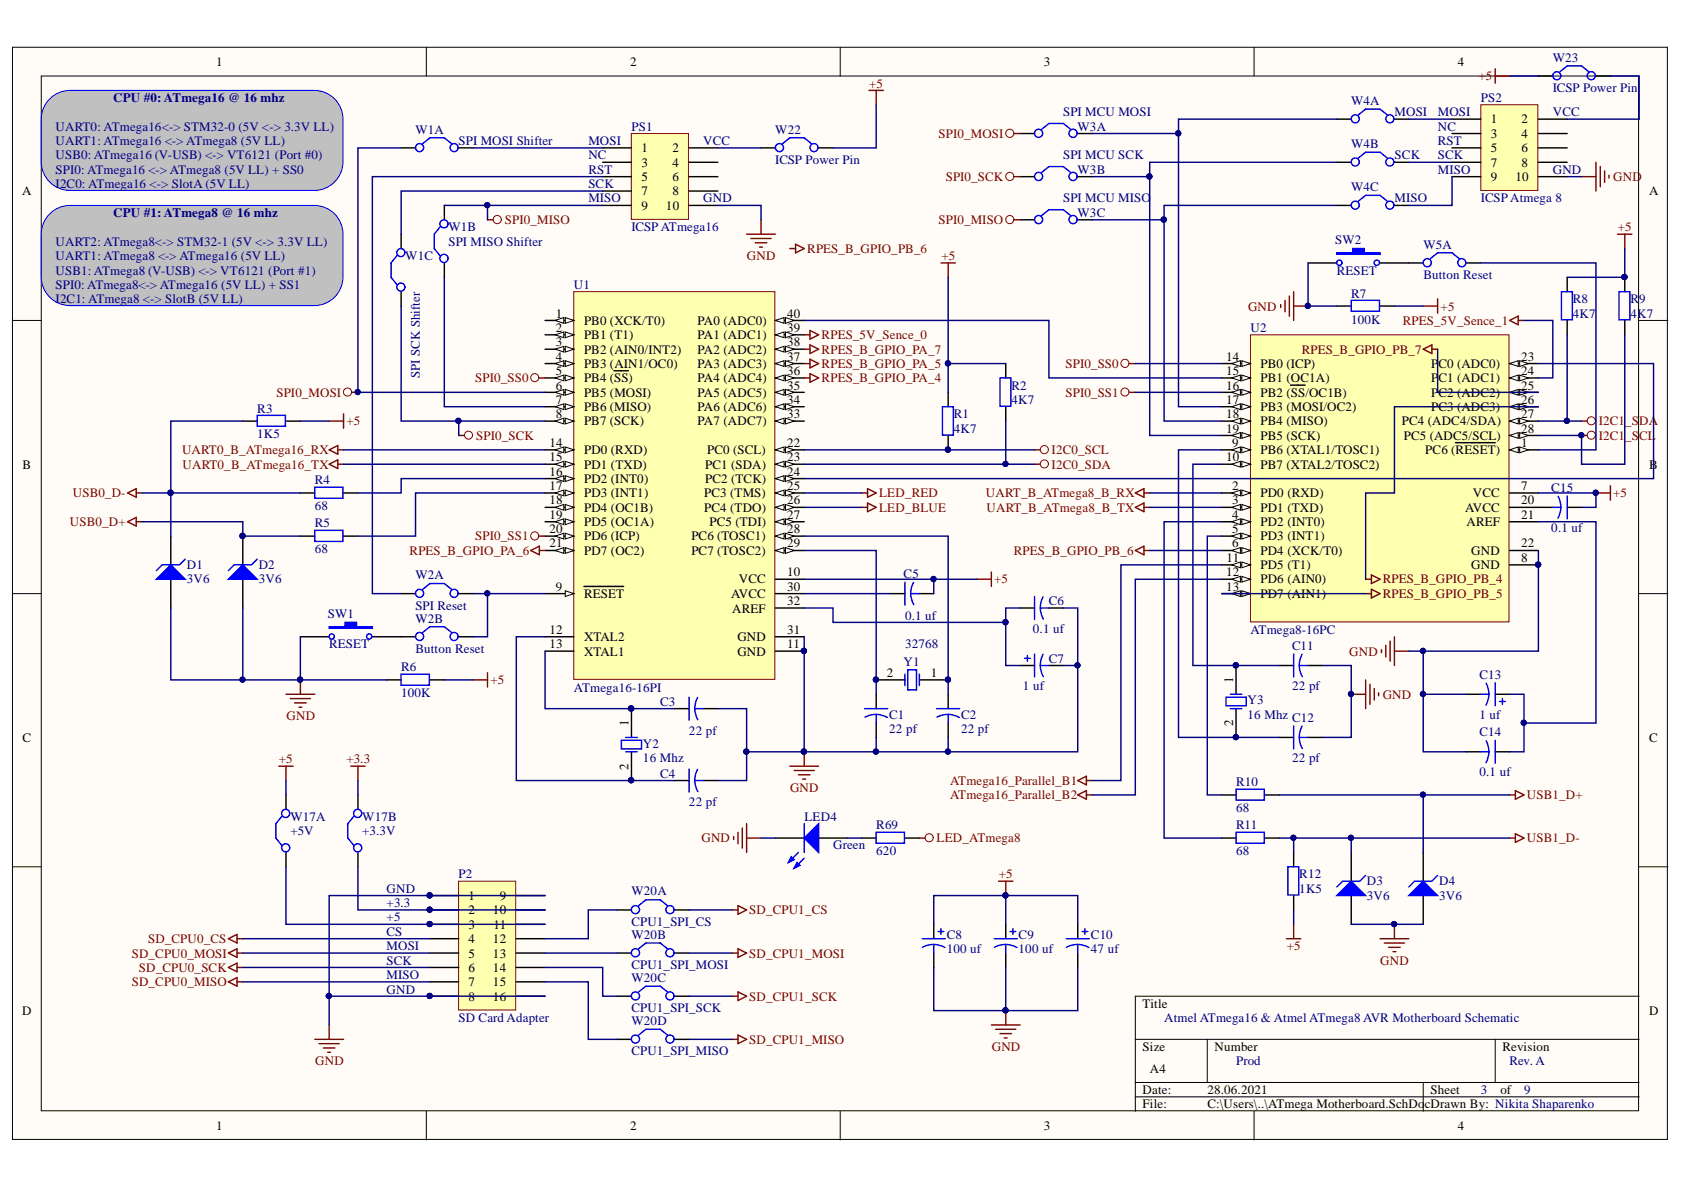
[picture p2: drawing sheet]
<svg xmlns="http://www.w3.org/2000/svg" width="297mm" height="210mm" viewBox="0 0 297 210" stroke-linecap="round" stroke-linejoin="round" font-family="sans-serif">
<defs><g id="words">
<g font-size="2.3">
<text x="38.1" y="11.6">1</text>
<text x="111.1" y="11.6">2</text>
<text x="184.1" y="11.6">3</text>
<text x="257.2" y="11.6">4</text>
<text x="263" y="21.8">1</text>
<text x="268.4" y="21.8">2</text>
<text x="113.2" y="26.8">1</text>
<text x="113.2" y="29.4">3</text>
<text x="118.6" y="26.8">2</text>
<text x="118.6" y="29.4">4</text>
<text x="263" y="24.3">3</text>
<text x="263" y="26.8">5</text>
<text x="263" y="29.4">7</text>
<text x="268.4" y="24.3">4</text>
<text x="268.4" y="26.8">6</text>
<text x="268.4" y="29.4">8</text>
<text x="3.9" y="34.4">A</text>
<text x="113.2" y="31.9">5</text>
<text x="113.2" y="34.4">7</text>
<text x="118.6" y="31.9">6</text>
<text x="118.6" y="34.4">8</text>
<text x="263" y="31.9">9</text>
<text x="267.3" y="31.9">10</text>
<text x="290.9" y="34.4">A</text>
<text x="113.2" y="37">9</text>
<text x="117.5" y="37">10</text>
<text x="98" y="56.1">1</text>
<text x="98" y="58.6">2</text>
<text x="103" y="57.3">PB0 (XCK/T0)</text>
<text x="103" y="59.9">PB1 (T1)</text>
<text x="123" y="59.9">PA1 (ADC1)</text>
<text x="123" y="57.3">PA0 (ADC0)</text>
<text x="138.8" y="58.6">39</text>
<text x="138.8" y="56.1">40</text>
<text x="98" y="61.1">3</text>
<text x="98" y="63.6">4</text>
<text x="103" y="62.4">PB2 (AIN0/INT2)</text>
<text x="103" y="64.9">PB3 (AIN1/OC0)</text>
<text x="123" y="64.9">PA3 (ADC3)</text>
<text x="123" y="62.4">PA2 (ADC2)</text>
<text x="138.8" y="63.6">37</text>
<text x="138.8" y="61.1">38</text>
<text x="216.3" y="63.6">14</text>
<text x="222.3" y="64.9">PB0 (ICP)</text>
<text x="252.4" y="64.9">PC0 (ADC0)</text>
<text x="268.3" y="63.6">23</text>
<text x="98" y="66.2">5</text>
<text x="98" y="68.7">6</text>
<text x="98" y="71.2">7</text>
<text x="103" y="67.4">PB4 (SS)</text>
<text x="103" y="70">PB5 (MOSI)</text>
<text x="123" y="70">PA5 (ADC5)</text>
<text x="123" y="67.4">PA4 (ADC4)</text>
<text x="138.8" y="71.2">34</text>
<text x="138.8" y="68.7">35</text>
<text x="138.8" y="66.2">36</text>
<text x="216.3" y="66.2">15</text>
<text x="216.3" y="68.7">16</text>
<text x="216.3" y="71.2">17</text>
<text x="222.3" y="67.4">PB1 (OC1A)</text>
<text x="222.3" y="70">PB2 (SS/OC1B)</text>
<text x="252.4" y="67.4">PC1 (ADC1)</text>
<text x="252.4" y="70">PC2 (ADC2)</text>
<text x="268.3" y="66.2">24</text>
<text x="268.3" y="68.7">25</text>
<text x="268.3" y="71.2">26</text>
<text x="98" y="73.8">8</text>
<text x="103" y="72.5">PB6 (MISO)</text>
<text x="103" y="75">PB7 (SCK)</text>
<text x="123" y="75">PA7 (ADC7)</text>
<text x="123" y="72.5">PA6 (ADC6)</text>
<text x="138.8" y="73.8">33</text>
<text x="216.3" y="73.8">18</text>
<text x="216.3" y="76.3">19</text>
<text x="222.3" y="72.5">PB3 (MOSI/OC2)</text>
<text x="222.3" y="75">PB4 (MISO)</text>
<text x="222.3" y="77.6">PB5 (SCK)</text>
<text x="247.3" y="75">PC4 (ADC4/SDA)</text>
<text x="247.6" y="77.6">PC5 (ADC5/SCL)</text>
<text x="252.4" y="72.5">PC3 (ADC3)</text>
<text x="268.3" y="73.8">27</text>
<text x="268.3" y="76.3">28</text>
<text x="4" y="82.6">B</text>
<text x="96.9" y="78.8">14</text>
<text x="96.9" y="81.4">15</text>
<text x="96.9" y="83.9">16</text>
<text x="103" y="80.1">PD0 (RXD)</text>
<text x="103" y="82.6">PD1 (TXD)</text>
<text x="124.4" y="82.6">PC1 (SDA)</text>
<text x="124.7" y="80.1">PC0 (SCL)</text>
<text x="138.8" y="78.8">22</text>
<text x="138.8" y="81.4">23</text>
<text x="138.8" y="83.9">24</text>
<text x="216.3" y="81.4">10</text>
<text x="217.4" y="78.8">9</text>
<text x="222.3" y="80.1">PB6 (XTAL1/TOSC1)</text>
<text x="222.3" y="82.6">PB7 (XTAL2/TOSC2)</text>
<text x="251.4" y="80.1">PC6 (RESET)</text>
<text x="268.3" y="78.8">1</text>
<text x="290.9" y="82.6">B</text>
<text x="96.9" y="86.4">17</text>
<text x="96.9" y="89">18</text>
<text x="103" y="85.2">PD2 (INT0)</text>
<text x="103" y="87.7">PD3 (INT1)</text>
<text x="124.2" y="87.7">PC3 (TMS)</text>
<text x="124.4" y="85.2">PC2 (TCK)</text>
<text x="138.8" y="86.4">25</text>
<text x="138.8" y="89">26</text>
<text x="217.4" y="86.4">2</text>
<text x="217.4" y="89">3</text>
<text x="222.3" y="87.7">PD0 (RXD)</text>
<text x="259.8" y="87.7">VCC</text>
<text x="268.3" y="86.4">7</text>
<text x="268.3" y="89">20</text>
<text x="96.9" y="91.5">19</text>
<text x="96.9" y="94">20</text>
<text x="103" y="90.2">PD4 (OC1B)</text>
<text x="103" y="92.8">PD5 (OC1A)</text>
<text x="103" y="95.3">PD6 (ICP)</text>
<text x="121.9" y="95.3">PC6 (TOSC1)</text>
<text x="124.2" y="90.2">PC4 (TDO)</text>
<text x="125.2" y="92.8">PC5 (TDI)</text>
<text x="138.8" y="91.5">27</text>
<text x="138.8" y="94">28</text>
<text x="217.4" y="91.5">4</text>
<text x="217.4" y="94">5</text>
<text x="222.3" y="90.2">PD1 (TXD)</text>
<text x="222.3" y="92.8">PD2 (INT0)</text>
<text x="222.3" y="95.3">PD3 (INT1)</text>
<text x="258.4" y="90.2">AVCC</text>
<text x="258.7" y="92.8">AREF</text>
<text x="268.3" y="91.5">21</text>
<text x="96.9" y="96.6">21</text>
<text x="103" y="97.8">PD7 (OC2)</text>
<text x="121.9" y="97.8">PC7 (TOSC2)</text>
<text x="138.8" y="96.6">29</text>
<text x="138.8" y="101.6">10</text>
<text x="216.3" y="101.6">12</text>
<text x="216.3" y="99.1">11</text>
<text x="217.4" y="96.6">6</text>
<text x="222.3" y="97.8">PD4 (XCK/T0)</text>
<text x="222.3" y="100.4">PD5 (T1)</text>
<text x="259.5" y="100.4">GND</text>
<text x="259.5" y="97.8">GND</text>
<text x="268.3" y="99.1">8</text>
<text x="268.3" y="96.6">22</text>
<text x="98" y="104.3">9</text>
<text x="103" y="105.5">RESET</text>
<text x="129" y="105.5">AVCC</text>
<text x="130.3" y="102.9">VCC</text>
<text x="138.8" y="106.8">32</text>
<text x="138.8" y="104.3">30</text>
<text x="216.3" y="104.3">13</text>
<text x="222.3" y="102.9">PD6 (AIN0)</text>
<text x="222.3" y="105.5">PD7 (AIN1)</text>
<text x="96.9" y="111.9">12</text>
<text x="103" y="113.1">XTAL2</text>
<text x="129.1" y="108.1">AREF</text>
<text x="130.1" y="113.1">GND</text>
<text x="138.8" y="111.9">31</text>
<text x="96.9" y="114.4">13</text>
<text x="103" y="115.7">XTAL1</text>
<text x="130.1" y="115.7">GND</text>
<text x="138.8" y="114.4">11</text>
<text x="156.4" y="119.4">2</text>
<text x="164.2" y="119.4">1</text>
<text x="217.5" y="120.5" transform="rotate(-90 217.5 120.5)">1</text>
<text x="4" y="130.8">C</text>
<text x="110.9" y="128.1" transform="rotate(-90 110.9 128.1)">1</text>
<text x="217.5" y="128.1" transform="rotate(-90 217.5 128.1)">2</text>
<text x="290.9" y="130.8">C</text>
<text x="110.9" y="135.7" transform="rotate(-90 110.9 135.7)">2</text>
<text x="82.6" y="158.7">1</text>
<text x="82.6" y="161.2">2</text>
<text x="87" y="161.2">10</text>
<text x="88.1" y="158.7">9</text>
<text x="82.6" y="163.9">3</text>
<text x="82.6" y="166.4">4</text>
<text x="87" y="166.4">12</text>
<text x="87" y="163.9">11</text>
<text x="82.6" y="168.9">5</text>
<text x="82.6" y="171.5">6</text>
<text x="82.6" y="174">7</text>
<text x="87" y="168.9">13</text>
<text x="87" y="171.5">14</text>
<text x="87" y="174">15</text>
<text x="3.9" y="179">D</text>
<text x="82.6" y="176.5">8</text>
<text x="87" y="176.5">16</text>
<text x="201.6" y="177.8">Title</text>
<text x="290.9" y="179">D</text>
<text x="201.6" y="185.4">Size</text>
<text x="214.2" y="185.4">Number</text>
<text x="265" y="185.4">Revision</text>
<text x="202.8" y="189.2">A4</text>
<text x="201.6" y="193">Date:</text>
<text x="201.6" y="195.5">File:</text>
<text x="213" y="193">28.06.2021</text>
<text x="213" y="195.5">C:\Users\..\ATmega Motherboard.SchDo</text>
<text x="251.3" y="195.5">cDrawn By: Nikita Shaparenko</text>
<text x="252.3" y="193">Sheet</text>
<text x="264.6" y="193">of</text>
<text x="38.1" y="199.3">1</text>
<text x="111.1" y="199.3">2</text>
<text x="184.1" y="199.3">3</text>
<text x="257.2" y="199.3">4</text>
</g>
<g font-size="2.3" fill="#000080">
<text x="273.9" y="10.9">W23</text>
<text x="19.9" y="18">CPU #0: ATmega16 @ 16 mhz</text>
<text x="261.2" y="18">PS2</text>
<text x="273.9" y="16.2">ICSP Power Pin</text>
<text x="9.8" y="23">UART0: ATmega16&lt;-&gt; STM32-0 (5V &lt;-&gt; 3.3V LL)</text>
<text x="73.3" y="23.6">W1A</text>
<text x="111.4" y="23">PS1</text>
<text x="136.7" y="23.6">W22</text>
<text x="187.5" y="20.5">SPI MCU MOSI</text>
<text x="190.1" y="23">W3A</text>
<text x="238.3" y="18.5">W4A</text>
<text x="246" y="20.5">MOSI</text>
<text x="253.6" y="20.5">MOSI</text>
<text x="253.6" y="23">NC</text>
<text x="273.9" y="20.5">VCC</text>
<text x="9.8" y="28.1">USB0: ATmega16 (V-USB) &lt;-&gt; VT6121 (Port #0)</text>
<text x="9.8" y="25.6">UART1: ATmega16 &lt;-&gt; ATmega8 (5V LL)</text>
<text x="80.9" y="25.6">SPI MOSI Shifter</text>
<text x="103.8" y="25.6">MOSI</text>
<text x="103.8" y="28.1">NC</text>
<text x="124.1" y="25.6">VCC</text>
<text x="136.7" y="28.9">ICSP Power Pin</text>
<text x="187.5" y="28.1">SPI MCU SCK</text>
<text x="238.3" y="26.1">W4B</text>
<text x="246" y="28.1">SCK</text>
<text x="253.6" y="25.6">RST</text>
<text x="253.6" y="28.1">SCK</text>
<text x="9.8" y="30.6">SPI0: ATmega16 &lt;-&gt; ATmega8 (5V LL) + SS0</text>
<text x="9.8" y="33.2">I2C0: ATmega16 &lt;-&gt; SlotA (5V LL)</text>
<text x="103.8" y="30.6">RST</text>
<text x="103.8" y="33.2">SCK</text>
<text x="103.8" y="35.7">MISO</text>
<text x="124.1" y="35.7">GND</text>
<text x="187.5" y="35.7">SPI MCU MISO</text>
<text x="190.1" y="30.6">W3B</text>
<text x="238.3" y="33.7">W4C</text>
<text x="246" y="35.7">MISO</text>
<text x="253.6" y="30.6">MISO</text>
<text x="261.2" y="35.7">ICSP Atmega 8</text>
<text x="273.9" y="30.6">GND</text>
<text x="19.9" y="38.2">CPU #1: ATmega8 @ 16 mhz</text>
<text x="79.1" y="40.8">W1B</text>
<text x="111.4" y="40.8">ICSP ATmega16</text>
<text x="190.1" y="38.2">W3C</text>
<text x="9.8" y="45.9">UART1: ATmega8 &lt;-&gt; ATmega16 (5V LL)</text>
<text x="9.8" y="43.4">UART2: ATmega8&lt;-&gt; STM32-1 (5V &lt;-&gt; 3.3V LL)</text>
<text x="71.5" y="45.9">W1C</text>
<text x="79.1" y="43.4">SPI MISO Shifter</text>
<text x="235.5" y="43.1">SW2</text>
<text x="251.1" y="43.9">W5A</text>
<text x="9.8" y="48.5">USB1: ATmega8 (V-USB) &lt;-&gt; VT6121 (Port #1)</text>
<text x="9.8" y="51">SPI0: ATmega8&lt;-&gt; ATmega16 (5V LL) + SS1</text>
<text x="9.8" y="53.5">I2C1: ATmega8 &lt;-&gt; SlotB (5V LL)</text>
<text x="101.2" y="51">U1</text>
<text x="235.8" y="48.5">RESET</text>
<text x="238.3" y="52.5">R7</text>
<text x="251.1" y="49.2">Button Reset</text>
<text x="277.4" y="53.5">R8</text>
<text x="287.6" y="53.5">R9</text>
<text x="220.6" y="58.6">U2</text>
<text x="238.3" y="57.1">100K</text>
<text x="277.4" y="56.1">4K7</text>
<text x="287.6" y="56.1">4K7</text>
<text x="74" y="66.7" transform="rotate(-90 74 66.7)">SPI SCK Shifter</text>
<text x="178.4" y="71.2">4K7</text>
<text x="178.4" y="68.7">R2</text>
<text x="45.4" y="77.3">1K5</text>
<text x="45.4" y="72.8">R3</text>
<text x="168.3" y="76.3">4K7</text>
<text x="168.3" y="73.8">R1</text>
<text x="55.5" y="90">68</text>
<text x="55.5" y="85.4">R4</text>
<text x="273.6" y="86.7">C15</text>
<text x="55.5" y="93">R5</text>
<text x="273.6" y="93.8">0.1 uf</text>
<text x="33" y="100.4">D1</text>
<text x="45.6" y="100.4">D2</text>
<text x="55.5" y="97.6">68</text>
<text x="159.4" y="101.9">C5</text>
<text x="33" y="102.9">3V6</text>
<text x="45.6" y="102.9">3V6</text>
<text x="73.3" y="102.1">W2A</text>
<text x="73.3" y="107.5">SPI Reset</text>
<text x="185" y="106.8">C6</text>
<text x="57.8" y="109.1">SW1</text>
<text x="73.3" y="109.8">W2B</text>
<text x="159.6" y="109.3">0.1 uf</text>
<text x="182.2" y="111.6">0.1 uf</text>
<text x="220.6" y="111.9">ATmega8-16PC</text>
<text x="58.1" y="114.4">RESET</text>
<text x="70.7" y="118.4">R6</text>
<text x="73.3" y="115.1">Button Reset</text>
<text x="159.4" y="117.4">Y1</text>
<text x="159.6" y="114.4">32768</text>
<text x="185" y="116.9">C7</text>
<text x="227.9" y="114.6">C11</text>
<text x="261" y="119.7">C13</text>
<text x="70.7" y="123">100K</text>
<text x="101.2" y="122">ATmega16-16PI</text>
<text x="116.5" y="124.5">C3</text>
<text x="180.4" y="121.7">1 uf</text>
<text x="220.1" y="124.3">Y3</text>
<text x="227.9" y="121.7">22 pf</text>
<text x="113.4" y="131.9">Y2</text>
<text x="121.5" y="129.6">22 pf</text>
<text x="156.8" y="129.3">22 pf</text>
<text x="156.8" y="126.8">C1</text>
<text x="169.5" y="129.3">22 pf</text>
<text x="169.5" y="126.8">C2</text>
<text x="220.1" y="126.8">16 Mhz C12</text>
<text x="261" y="126.8">1 uf</text>
<text x="261" y="129.8">C14</text>
<text x="113.4" y="134.4">16 Mhz</text>
<text x="116.5" y="137.2">C4</text>
<text x="227.9" y="134.4">22 pf</text>
<text x="261" y="136.9">0.1 uf</text>
<text x="121.5" y="142.2">22 pf</text>
<text x="218" y="143.3">68</text>
<text x="218" y="138.7">R10</text>
<text x="51.2" y="144.8">W17A</text>
<text x="51.2" y="147.3">+5V</text>
<text x="63.9" y="144.8">W17B</text>
<text x="63.9" y="147.3">+3.3V</text>
<text x="141.9" y="144.8">LED4</text>
<text x="147" y="149.8">Green</text>
<text x="154.6" y="146.3">R69</text>
<text x="218" y="146.3">R11</text>
<text x="80.9" y="154.9">P2</text>
<text x="154.6" y="150.9">620</text>
<text x="218" y="150.9">68</text>
<text x="229.2" y="154.9">R12</text>
<text x="68.2" y="157.4">GND</text>
<text x="68.2" y="160">+3.3</text>
<text x="111.4" y="157.9">W20A</text>
<text x="229.2" y="157.4">1K5</text>
<text x="241.1" y="156.2">D3</text>
<text x="241.1" y="158.7">3V6</text>
<text x="253.9" y="156.2">D4</text>
<text x="253.9" y="158.7">3V6</text>
<text x="68.2" y="162.5">+5</text>
<text x="68.2" y="165.1">CS</text>
<text x="68.2" y="167.7">MOSI</text>
<text x="111.4" y="163.3">CPU1_SPI_CS</text>
<text x="111.4" y="165.6">W20B</text>
<text x="167" y="165.6">C8</text>
<text x="179.7" y="165.6">C9</text>
<text x="192.4" y="165.6">C10</text>
<text x="68.2" y="170.2">SCK</text>
<text x="68.2" y="172.7">MISO</text>
<text x="111.4" y="173.2">W20C</text>
<text x="111.4" y="170.9">CPU1_SPI_MOSI</text>
<text x="167" y="168.2">100 uf</text>
<text x="179.7" y="168.2">100 uf</text>
<text x="192.4" y="168.2">47 uf</text>
<text x="68.2" y="175.3">GND</text>
<text x="111.4" y="178.5">CPU1_SPI_SCK</text>
<text x="80.9" y="180.3">SD Card Adapter</text>
<text x="111.4" y="180.8">W20D</text>
<text x="205.4" y="180.3">Atmel ATmega16 &amp; Atmel ATmega8 AVR Motherboard Schematic</text>
<text x="111.4" y="186.1">CPU1_SPI_MISO</text>
<text x="218" y="187.9">Prod</text>
<text x="266.3" y="187.9">Rev. A</text>
<text x="261.2" y="193">3</text>
<text x="268.8" y="193">9</text>
</g>
<g font-size="2.3" fill="#800000">
<text x="153.3" y="15.4">+5</text>
<text x="260.8" y="14.2">+5</text>
<text x="165.6" y="24.3">SPI0_MOSI</text>
<text x="166.8" y="31.9">SPI0_SCK</text>
<text x="284.5" y="31.9">GND</text>
<text x="89.1" y="39.5">SPI0_MISO</text>
<text x="165.6" y="39.5">SPI0_MISO</text>
<text x="285.4" y="40.8">+5</text>
<text x="131.7" y="45.9">GND</text>
<text x="142.4" y="44.7">RPES_B_GPIO_PB_6</text>
<text x="166.1" y="45.9">+5</text>
<text x="144.9" y="59.9">RPES_5V_Sence_0</text>
<text x="220.1" y="54.8">GND</text>
<text x="247.4" y="57.3">RPES_5V_Sence_1</text>
<text x="254.1" y="54.8">+5</text>
<text x="144.9" y="62.4">RPES_B_GPIO_PA_7</text>
<text x="144.9" y="64.9">RPES_B_GPIO_PA_5</text>
<text x="187.9" y="64.9">SPI0_SS0</text>
<text x="229.6" y="62.4">RPES_B_GPIO_PB_7</text>
<text x="48.8" y="70">SPI0_MOSI</text>
<text x="83.8" y="67.4">SPI0_SS0</text>
<text x="144.9" y="67.4">RPES_B_GPIO_PA_4</text>
<text x="187.9" y="70">SPI0_SS1</text>
<text x="61.1" y="75">+5</text>
<text x="84" y="77.6">SPI0_SCK</text>
<text x="282" y="77.6">I2C1</text>
<text x="282" y="75">I2C1</text>
<text x="286.7" y="77.6">_SCL</text>
<text x="286.7" y="75">_SDA</text>
<text x="32.1" y="80.1">UART0_B_ATmega16_RX</text>
<text x="32.2" y="82.6">UART0_B_ATmega16_TX</text>
<text x="185.5" y="80.1">I2C0_SCL</text>
<text x="185.5" y="82.6">I2C0_SDA</text>
<text x="12.8" y="87.7">USB0_D-</text>
<text x="155.1" y="87.7">LED_RED</text>
<text x="173.9" y="87.7">UART_B_ATmega8_B_RX</text>
<text x="284.5" y="87.7">+5</text>
<text x="12.3" y="92.8">USB0_D+</text>
<text x="83.8" y="95.3">SPI0_SS1</text>
<text x="155.1" y="90.2">LED_BLUE</text>
<text x="174" y="90.2">UART_B_ATmega8_B_TX</text>
<text x="72.3" y="97.8">RPES_B_GPIO_PA_6</text>
<text x="178.8" y="97.8">RPES_B_GPIO_PB_6</text>
<text x="175.4" y="102.9">+5</text>
<text x="243.9" y="102.9">RPES_B_GPIO_PB_4</text>
<text x="243.9" y="105.5">RPES_B_GPIO_PB_5</text>
<text x="238" y="115.7">GND</text>
<text x="86.5" y="120.7">+5</text>
<text x="243.9" y="123.2">GND</text>
<text x="50.5" y="127">GND</text>
<text x="49.2" y="134.6">+5</text>
<text x="61.1" y="134.6">+3.3</text>
<text x="139.4" y="139.7">GND</text>
<text x="167.6" y="138.4">ATmega16_Parallel_B1</text>
<text x="167.6" y="141">ATmega16_Parallel_B2</text>
<text x="269.3" y="141">USB1_D+</text>
<text x="123.7" y="148.6">GND</text>
<text x="165.2" y="148.6">LED_ATmega8</text>
<text x="269.3" y="148.6">USB1_D-</text>
<text x="176.2" y="154.9">+5</text>
<text x="132.2" y="161.2">SD_CPU1_CS</text>
<text x="26.1" y="166.4">SD_CPU0_CS</text>
<text x="227" y="167.7">+5</text>
<text x="23.2" y="168.9">SD_CPU0_MOSI</text>
<text x="23.2" y="174">SD_CPU0_MISO</text>
<text x="24.5" y="171.5">SD_CPU0_SCK</text>
<text x="132.2" y="168.9">SD_CPU1_MOSI</text>
<text x="243.5" y="170.2">GND</text>
<text x="132.2" y="176.5">SD_CPU1_SCK</text>
<text x="132.2" y="184.1">SD_CPU1_MISO</text>
<text x="174.9" y="185.4">GND</text>
<text x="55.6" y="187.9">GND</text>
</g>
</g></defs>
<g fill="#fffcf8" stroke="#000" stroke-width=".18">
<path d="M2.2 8.3h291.9v192.7h-291.9z"/>
<path d="M7.3 13.4h281.7v182.5h-281.7z"/>
</g>
<g fill="none" stroke="#000" stroke-width=".18">
<path d="M75.2 8.3v5.1M148.2 8.3v5.1M221.2 8.3v5.1M2.2 56.5h5.1M289.1 56.5h5.1M2.2 104.7h5.1M289.1 104.7h5.1M2.2 152.9h5.1M289.1 152.9h5.1M289.1 175.7h-88.8v20.3M75.2 196v5.1M148.2 196v5.1"/>
<path d="M200.3 183.3h88.8M200.3 190.9h88.8M200.3 193.5h88.8M213 183.3v7.6M221.2 196v5.1M251 190.9v5.1M263.7 183.3v7.6"/>
</g>
<path d="M8.5 17.7a5.1 5.1 0 0 1 3.9-1.8h43a5.1 5.1 0 0 1 5.1 5.1v7.5a5.1 5.1 0 0 1-5.1 5.1h-43a5.1 5.1 0 0 1-5.1-5.1v-7.5a5 5 0 0 1 1.2-3.3z" fill="#c0c0c0" stroke="#00f" stroke-width=".18"/>
<path d="M220.6 59.1h45.6v50.6h-45.6z" fill="#ffffb0" stroke="#800000" stroke-width=".18"/>
<path d="M266.3 79.3h5.1" fill="none" stroke="#000" stroke-width=".25"/>
<path d="M266.3 79.3l1.5-.5v1.1z" fill="#fffcf8"/>
<path d="M266.3 79.3l1.5-.5v1.1z" fill="none" stroke="#000" stroke-width=".18"/>
<path d="M268.1 78.8l1.5 .5-1.5 .6z" fill="#fffcf8"/>
<path d="M268.1 78.8l1.5 .5-1.5 .6z" fill="none" stroke="#000" stroke-width=".18"/>
<path d="M256.7 78.1h7M215.5 87h5.1" fill="none" stroke="#000" stroke-width=".25"/>
<path d="M219 86.4l1.6 .6-1.6 .5z" fill="#fffcf8"/>
<path d="M219 86.4l1.6 .6-1.6 .5z" fill="none" stroke="#000" stroke-width=".18"/>
<path d="M217.3 87l1.5-.6v1.1z" fill="#fffcf8"/>
<path d="M217.3 87l1.5-.6v1.1z" fill="none" stroke="#000" stroke-width=".18"/>
<path d="M215.5 89.5h5.1" fill="none" stroke="#000" stroke-width=".25"/>
<path d="M219 89l1.6 .5-1.6 .5z" fill="#fffcf8"/>
<path d="M219 89l1.6 .5-1.6 .5z" fill="none" stroke="#000" stroke-width=".18"/>
<path d="M217.3 89.5l1.5-.5v1z" fill="#fffcf8"/>
<path d="M217.3 89.5l1.5-.5v1z" fill="none" stroke="#000" stroke-width=".18"/>
<path d="M215.5 92h5.1" fill="none" stroke="#000" stroke-width=".25"/>
<path d="M219 91.5l1.6 .5-1.6 .5z" fill="#fffcf8"/>
<path d="M219 91.5l1.6 .5-1.6 .5z" fill="none" stroke="#000" stroke-width=".18"/>
<path d="M217.3 92l1.5-.5v1z" fill="#fffcf8"/>
<path d="M217.3 92l1.5-.5v1z" fill="none" stroke="#000" stroke-width=".18"/>
<path d="M215.5 94.6h5.1" fill="none" stroke="#000" stroke-width=".25"/>
<path d="M219 94.1l1.6 .5-1.6 .5z" fill="#fffcf8"/>
<path d="M219 94.1l1.6 .5-1.6 .5z" fill="none" stroke="#000" stroke-width=".18"/>
<path d="M217.3 94.6l1.5-.5v1z" fill="#fffcf8"/>
<path d="M217.3 94.6l1.5-.5v1z" fill="none" stroke="#000" stroke-width=".18"/>
<path d="M215.5 97.1h5.1" fill="none" stroke="#000" stroke-width=".25"/>
<path d="M219 96.6l1.6 .5-1.6 .5z" fill="#fffcf8"/>
<path d="M219 96.6l1.6 .5-1.6 .5z" fill="none" stroke="#000" stroke-width=".18"/>
<path d="M217.3 97.1l1.5-.5v1z" fill="#fffcf8"/>
<path d="M217.3 97.1l1.5-.5v1z" fill="none" stroke="#000" stroke-width=".18"/>
<path d="M215.5 79.3h5.1M266.3 87h5.1M266.3 99.6h5.1" fill="none" stroke="#000" stroke-width=".25"/>
<circle cx="271.3" cy="99.6" r=".46" fill="#000080" stroke="#000080" stroke-width=".18"/>
<path d="M219 78.8l1.6 .5-1.6 .6z" fill="#fffcf8"/>
<path d="M219 78.8l1.6 .5-1.6 .6z" fill="none" stroke="#000" stroke-width=".18"/>
<path d="M217.3 79.3l1.5-.5v1.1z" fill="#fffcf8"/>
<path d="M217.3 79.3l1.5-.5v1.1z" fill="none" stroke="#000" stroke-width=".18"/>
<path d="M215.5 81.9h5.1" fill="none" stroke="#000" stroke-width=".25"/>
<path d="M219 81.4l1.6 .5-1.6 .5z" fill="#fffcf8"/>
<path d="M219 81.4l1.6 .5-1.6 .5z" fill="none" stroke="#000" stroke-width=".18"/>
<path d="M217.3 81.9l1.5-.5v1z" fill="#fffcf8"/>
<path d="M217.3 81.9l1.5-.5v1z" fill="none" stroke="#000" stroke-width=".18"/>
<path d="M215.5 99.6h5.1" fill="none" stroke="#000" stroke-width=".25"/>
<path d="M219 99.1l1.6 .5-1.6 .5z" fill="#fffcf8"/>
<path d="M219 99.1l1.6 .5-1.6 .5z" fill="none" stroke="#000" stroke-width=".18"/>
<path d="M217.3 99.6l1.5-.5v1z" fill="#fffcf8"/>
<path d="M217.3 99.6l1.5-.5v1z" fill="none" stroke="#000" stroke-width=".18"/>
<path d="M215.5 102.2h5.1" fill="none" stroke="#000" stroke-width=".25"/>
<path d="M219 101.7l1.6 .5-1.6 .5z" fill="#fffcf8"/>
<path d="M219 101.7l1.6 .5-1.6 .5z" fill="none" stroke="#000" stroke-width=".18"/>
<path d="M217.3 102.2l1.5-.5v1z" fill="#fffcf8"/>
<path d="M217.3 102.2l1.5-.5v1z" fill="none" stroke="#000" stroke-width=".18"/>
<path d="M215.5 104.7h5.1" fill="none" stroke="#000" stroke-width=".25"/>
<path d="M219 104.2l1.6 .5-1.6 .5z" fill="#fffcf8"/>
<path d="M219 104.2l1.6 .5-1.6 .5z" fill="none" stroke="#000" stroke-width=".18"/>
<path d="M217.3 104.7l1.5-.5v1z" fill="#fffcf8"/>
<path d="M217.3 104.7l1.5-.5v1z" fill="none" stroke="#000" stroke-width=".18"/>
<path d="M215.5 64.1h5.1" fill="none" stroke="#000" stroke-width=".25"/>
<path d="M219 63.6l1.6 .5-1.6 .5z" fill="#fffcf8"/>
<path d="M219 63.6l1.6 .5-1.6 .5z" fill="none" stroke="#000" stroke-width=".18"/>
<path d="M217.3 64.1l1.5-.5v1z" fill="#fffcf8"/>
<path d="M217.3 64.1l1.5-.5v1z" fill="none" stroke="#000" stroke-width=".18"/>
<path d="M215.5 66.7h5.1" fill="none" stroke="#000" stroke-width=".25"/>
<path d="M219 66.2l1.6 .5-1.6 .5z" fill="#fffcf8"/>
<path d="M219 66.2l1.6 .5-1.6 .5z" fill="none" stroke="#000" stroke-width=".18"/>
<path d="M217.3 66.7l1.5-.5v1z" fill="#fffcf8"/>
<path d="M217.3 66.7l1.5-.5v1z" fill="none" stroke="#000" stroke-width=".18"/>
<path d="M215.5 69.2h5.1" fill="none" stroke="#000" stroke-width=".25"/>
<path d="M219 68.7l1.6 .5-1.6 .5z" fill="#fffcf8"/>
<path d="M219 68.7l1.6 .5-1.6 .5z" fill="none" stroke="#000" stroke-width=".18"/>
<path d="M217.3 69.2l1.5-.5v1z" fill="#fffcf8"/>
<path d="M217.3 69.2l1.5-.5v1z" fill="none" stroke="#000" stroke-width=".18"/>
<path d="M215.5 71.7h5.1M227.6 67.9h2.6" fill="none" stroke="#000" stroke-width=".25"/>
<path d="M219 71.2l1.6 .5-1.6 .5z" fill="#fffcf8"/>
<path d="M219 71.2l1.6 .5-1.6 .5z" fill="none" stroke="#000" stroke-width=".18"/>
<path d="M217.3 71.7l1.5-.5v1z" fill="#fffcf8"/>
<path d="M217.3 71.7l1.5-.5v1z" fill="none" stroke="#000" stroke-width=".18"/>
<path d="M215.5 74.3h5.1" fill="none" stroke="#000" stroke-width=".25"/>
<path d="M219 73.8l1.6 .5-1.6 .5z" fill="#fffcf8"/>
<path d="M219 73.8l1.6 .5-1.6 .5z" fill="none" stroke="#000" stroke-width=".18"/>
<path d="M217.3 74.3l1.5-.5v1z" fill="#fffcf8"/>
<path d="M217.3 74.3l1.5-.5v1z" fill="none" stroke="#000" stroke-width=".18"/>
<path d="M215.5 76.8h5.1" fill="none" stroke="#000" stroke-width=".25"/>
<path d="M219 76.3l1.6 .5-1.6 .5z" fill="#fffcf8"/>
<path d="M219 76.3l1.6 .5-1.6 .5z" fill="none" stroke="#000" stroke-width=".18"/>
<path d="M217.3 76.8l1.5-.5v1z" fill="#fffcf8"/>
<path d="M217.3 76.8l1.5-.5v1z" fill="none" stroke="#000" stroke-width=".18"/>
<path d="M266.3 64.1h5.1M266.3 89.5h5.1M266.3 92h5.1M266.3 97.1h5.1" fill="none" stroke="#000" stroke-width=".25"/>
<path d="M266.3 64.1l1.5-.5v1z" fill="#fffcf8"/>
<path d="M266.3 64.1l1.5-.5v1z" fill="none" stroke="#000" stroke-width=".18"/>
<path d="M268.1 63.6l1.5 .5-1.5 .5z" fill="#fffcf8"/>
<path d="M268.1 63.6l1.5 .5-1.5 .5z" fill="none" stroke="#000" stroke-width=".18"/>
<path d="M266.3 66.7h5.1" fill="none" stroke="#000" stroke-width=".25"/>
<path d="M266.3 66.7l1.5-.5v1z" fill="#fffcf8"/>
<path d="M266.3 66.7l1.5-.5v1z" fill="none" stroke="#000" stroke-width=".18"/>
<path d="M268.1 66.2l1.5 .5-1.5 .5z" fill="#fffcf8"/>
<path d="M268.1 66.2l1.5 .5-1.5 .5z" fill="none" stroke="#000" stroke-width=".18"/>
<path d="M266.3 69.2h5.1" fill="none" stroke="#000" stroke-width=".25"/>
<path d="M266.3 69.2l1.5-.5v1z" fill="#fffcf8"/>
<path d="M266.3 69.2l1.5-.5v1z" fill="none" stroke="#000" stroke-width=".18"/>
<path d="M268.1 68.7l1.5 .5-1.5 .5z" fill="#fffcf8"/>
<path d="M268.1 68.7l1.5 .5-1.5 .5z" fill="none" stroke="#000" stroke-width=".18"/>
<path d="M266.3 71.7h5.1" fill="none" stroke="#000" stroke-width=".25"/>
<path d="M266.3 71.7l1.5-.5v1z" fill="#fffcf8"/>
<path d="M266.3 71.7l1.5-.5v1z" fill="none" stroke="#000" stroke-width=".18"/>
<path d="M268.1 71.2l1.5 .5-1.5 .5z" fill="#fffcf8"/>
<path d="M268.1 71.2l1.5 .5-1.5 .5z" fill="none" stroke="#000" stroke-width=".18"/>
<path d="M266.3 74.3h5.1" fill="none" stroke="#000" stroke-width=".25"/>
<path d="M266.3 74.3l1.5-.5v1z" fill="#fffcf8"/>
<path d="M266.3 74.3l1.5-.5v1z" fill="none" stroke="#000" stroke-width=".18"/>
<path d="M268.1 73.8l1.5 .5-1.5 .5z" fill="#fffcf8"/>
<path d="M268.1 73.8l1.5 .5-1.5 .5z" fill="none" stroke="#000" stroke-width=".18"/>
<path d="M266.3 76.8h5.1" fill="none" stroke="#000" stroke-width=".25"/>
<path d="M266.3 76.8l1.5-.5v1z" fill="#fffcf8"/>
<path d="M266.3 76.8l1.5-.5v1z" fill="none" stroke="#000" stroke-width=".18"/>
<path d="M268.1 76.3l1.5 .5-1.5 .5z" fill="#fffcf8"/>
<path d="M268.1 76.3l1.5 .5-1.5 .5z" fill="none" stroke="#000" stroke-width=".18"/>
<circle cx="271.3" cy="99.6" r=".46" fill="#000080" stroke="#000080" stroke-width=".18"/>
<path d="M101.2 51.5h35.5v68.3h-35.5z" fill="#ffffb0" stroke="#800000" stroke-width=".18"/>
<path d="M96.1 56.5h5.1" fill="none" stroke="#000" stroke-width=".25"/>
<path d="M99.7 56l1.5 .5-1.5 .5z" fill="#fffcf8"/>
<path d="M99.7 56l1.5 .5-1.5 .5z" fill="none" stroke="#000" stroke-width=".18"/>
<path d="M97.9 56.5l1.5-.5v1z" fill="#fffcf8"/>
<path d="M97.9 56.5l1.5-.5v1z" fill="none" stroke="#000" stroke-width=".18"/>
<path d="M96.1 59.1h5.1" fill="none" stroke="#000" stroke-width=".25"/>
<path d="M99.7 58.6l1.5 .5-1.5 .5z" fill="#fffcf8"/>
<path d="M99.7 58.6l1.5 .5-1.5 .5z" fill="none" stroke="#000" stroke-width=".18"/>
<path d="M97.9 59.1l1.5-.5v1z" fill="#fffcf8"/>
<path d="M97.9 59.1l1.5-.5v1z" fill="none" stroke="#000" stroke-width=".18"/>
<path d="M96.1 61.6h5.1" fill="none" stroke="#000" stroke-width=".25"/>
<path d="M99.7 61.1l1.5 .5-1.5 .5z" fill="#fffcf8"/>
<path d="M99.7 61.1l1.5 .5-1.5 .5z" fill="none" stroke="#000" stroke-width=".18"/>
<path d="M97.9 61.6l1.5-.5v1z" fill="#fffcf8"/>
<path d="M97.9 61.6l1.5-.5v1z" fill="none" stroke="#000" stroke-width=".18"/>
<path d="M96.1 64.1h5.1" fill="none" stroke="#000" stroke-width=".25"/>
<path d="M99.7 63.6l1.5 .5-1.5 .5z" fill="#fffcf8"/>
<path d="M99.7 63.6l1.5 .5-1.5 .5z" fill="none" stroke="#000" stroke-width=".18"/>
<path d="M97.9 64.1l1.5-.5v1z" fill="#fffcf8"/>
<path d="M97.9 64.1l1.5-.5v1z" fill="none" stroke="#000" stroke-width=".18"/>
<path d="M96.1 66.7h5.1" fill="none" stroke="#000" stroke-width=".25"/>
<path d="M99.7 66.2l1.5 .5-1.5 .5z" fill="#fffcf8"/>
<path d="M99.7 66.2l1.5 .5-1.5 .5z" fill="none" stroke="#000" stroke-width=".18"/>
<path d="M97.9 66.7l1.5-.5v1z" fill="#fffcf8"/>
<path d="M97.9 66.7l1.5-.5v1z" fill="none" stroke="#000" stroke-width=".18"/>
<path d="M96.1 69.2h5.1M108.3 65.4h2.6" fill="none" stroke="#000" stroke-width=".25"/>
<path d="M99.7 68.7l1.5 .5-1.5 .5z" fill="#fffcf8"/>
<path d="M99.7 68.7l1.5 .5-1.5 .5z" fill="none" stroke="#000" stroke-width=".18"/>
<path d="M97.9 69.2l1.5-.5v1z" fill="#fffcf8"/>
<path d="M97.9 69.2l1.5-.5v1z" fill="none" stroke="#000" stroke-width=".18"/>
<path d="M96.1 71.7h5.1" fill="none" stroke="#000" stroke-width=".25"/>
<path d="M99.7 71.2l1.5 .5-1.5 .5z" fill="#fffcf8"/>
<path d="M99.7 71.2l1.5 .5-1.5 .5z" fill="none" stroke="#000" stroke-width=".18"/>
<path d="M97.9 71.7l1.5-.5v1z" fill="#fffcf8"/>
<path d="M97.9 71.7l1.5-.5v1z" fill="none" stroke="#000" stroke-width=".18"/>
<path d="M96.1 74.3h5.1" fill="none" stroke="#000" stroke-width=".25"/>
<path d="M99.7 73.8l1.5 .5-1.5 .5z" fill="#fffcf8"/>
<path d="M99.7 73.8l1.5 .5-1.5 .5z" fill="none" stroke="#000" stroke-width=".18"/>
<path d="M97.9 74.3l1.5-.5v1z" fill="#fffcf8"/>
<path d="M97.9 74.3l1.5-.5v1z" fill="none" stroke="#000" stroke-width=".18"/>
<path d="M96.1 104.7h5.1" fill="none" stroke="#000" stroke-width=".25"/>
<path d="M99.7 104.2l1.5 .5-1.5 .5z" fill="#fffcf8"/>
<path d="M99.7 104.2l1.5 .5-1.5 .5z" fill="none" stroke="#000" stroke-width=".18"/>
<path d="M96.1 79.3h5.1M103 103.4h7" fill="none" stroke="#000" stroke-width=".25"/>
<path d="M99.7 78.8l1.5 .5-1.5 .6z" fill="#fffcf8"/>
<path d="M99.7 78.8l1.5 .5-1.5 .6z" fill="none" stroke="#000" stroke-width=".18"/>
<path d="M97.9 79.3l1.5-.5v1.1z" fill="#fffcf8"/>
<path d="M97.9 79.3l1.5-.5v1.1z" fill="none" stroke="#000" stroke-width=".18"/>
<path d="M96.1 81.9h5.1" fill="none" stroke="#000" stroke-width=".25"/>
<path d="M99.7 81.4l1.5 .5-1.5 .5z" fill="#fffcf8"/>
<path d="M99.7 81.4l1.5 .5-1.5 .5z" fill="none" stroke="#000" stroke-width=".18"/>
<path d="M97.9 81.9l1.5-.5v1z" fill="#fffcf8"/>
<path d="M97.9 81.9l1.5-.5v1z" fill="none" stroke="#000" stroke-width=".18"/>
<path d="M96.1 84.4h5.1" fill="none" stroke="#000" stroke-width=".25"/>
<path d="M99.7 83.9l1.5 .5-1.5 .5z" fill="#fffcf8"/>
<path d="M99.7 83.9l1.5 .5-1.5 .5z" fill="none" stroke="#000" stroke-width=".18"/>
<path d="M97.9 84.4l1.5-.5v1z" fill="#fffcf8"/>
<path d="M97.9 84.4l1.5-.5v1z" fill="none" stroke="#000" stroke-width=".18"/>
<path d="M96.1 87h5.1" fill="none" stroke="#000" stroke-width=".25"/>
<path d="M99.7 86.4l1.5 .6-1.5 .5z" fill="#fffcf8"/>
<path d="M99.7 86.4l1.5 .6-1.5 .5z" fill="none" stroke="#000" stroke-width=".18"/>
<path d="M97.9 87l1.5-.6v1.1z" fill="#fffcf8"/>
<path d="M97.9 87l1.5-.6v1.1z" fill="none" stroke="#000" stroke-width=".18"/>
<path d="M96.1 89.5h5.1" fill="none" stroke="#000" stroke-width=".25"/>
<path d="M99.7 89l1.5 .5-1.5 .5z" fill="#fffcf8"/>
<path d="M99.7 89l1.5 .5-1.5 .5z" fill="none" stroke="#000" stroke-width=".18"/>
<path d="M97.9 89.5l1.5-.5v1z" fill="#fffcf8"/>
<path d="M97.9 89.5l1.5-.5v1z" fill="none" stroke="#000" stroke-width=".18"/>
<path d="M96.1 92h5.1" fill="none" stroke="#000" stroke-width=".25"/>
<path d="M99.7 91.5l1.5 .5-1.5 .5z" fill="#fffcf8"/>
<path d="M99.7 91.5l1.5 .5-1.5 .5z" fill="none" stroke="#000" stroke-width=".18"/>
<path d="M97.9 92l1.5-.5v1z" fill="#fffcf8"/>
<path d="M97.9 92l1.5-.5v1z" fill="none" stroke="#000" stroke-width=".18"/>
<path d="M96.1 94.6h5.1" fill="none" stroke="#000" stroke-width=".25"/>
<path d="M99.7 94.1l1.5 .5-1.5 .5z" fill="#fffcf8"/>
<path d="M99.7 94.1l1.5 .5-1.5 .5z" fill="none" stroke="#000" stroke-width=".18"/>
<path d="M97.9 94.6l1.5-.5v1z" fill="#fffcf8"/>
<path d="M97.9 94.6l1.5-.5v1z" fill="none" stroke="#000" stroke-width=".18"/>
<path d="M96.1 97.1h5.1" fill="none" stroke="#000" stroke-width=".25"/>
<path d="M99.7 96.6l1.5 .5-1.5 .5z" fill="#fffcf8"/>
<path d="M99.7 96.6l1.5 .5-1.5 .5z" fill="none" stroke="#000" stroke-width=".18"/>
<path d="M97.9 97.1l1.5-.5v1z" fill="#fffcf8"/>
<path d="M97.9 97.1l1.5-.5v1z" fill="none" stroke="#000" stroke-width=".18"/>
<path d="M136.8 79.3h5.1M96.1 112.3h5.1M96.1 114.9h5.1M136.8 114.9h5.1" fill="none" stroke="#000" stroke-width=".25"/>
<circle cx="141.8" cy="114.8" r=".46" fill="#000080" stroke="#000080" stroke-width=".18"/>
<path d="M136.8 79.3l1.5-.5v1.1z" fill="#fffcf8"/>
<path d="M136.8 79.3l1.5-.5v1.1z" fill="none" stroke="#000" stroke-width=".18"/>
<path d="M138.6 78.8l1.5 .5-1.5 .6z" fill="#fffcf8"/>
<path d="M138.6 78.8l1.5 .5-1.5 .6z" fill="none" stroke="#000" stroke-width=".18"/>
<path d="M136.8 81.9h5.1" fill="none" stroke="#000" stroke-width=".25"/>
<path d="M136.8 81.9l1.5-.5v1z" fill="#fffcf8"/>
<path d="M136.8 81.9l1.5-.5v1z" fill="none" stroke="#000" stroke-width=".18"/>
<path d="M138.6 81.4l1.5 .5-1.5 .5z" fill="#fffcf8"/>
<path d="M138.6 81.4l1.5 .5-1.5 .5z" fill="none" stroke="#000" stroke-width=".18"/>
<path d="M136.8 84.4h5.1" fill="none" stroke="#000" stroke-width=".25"/>
<path d="M136.8 84.4l1.5-.5v1z" fill="#fffcf8"/>
<path d="M136.8 84.4l1.5-.5v1z" fill="none" stroke="#000" stroke-width=".18"/>
<path d="M138.6 83.9l1.5 .5-1.5 .5z" fill="#fffcf8"/>
<path d="M138.6 83.9l1.5 .5-1.5 .5z" fill="none" stroke="#000" stroke-width=".18"/>
<path d="M136.8 87h5.1" fill="none" stroke="#000" stroke-width=".25"/>
<path d="M136.8 87l1.5-.6v1.1z" fill="#fffcf8"/>
<path d="M136.8 87l1.5-.6v1.1z" fill="none" stroke="#000" stroke-width=".18"/>
<path d="M138.6 86.4l1.5 .6-1.5 .5z" fill="#fffcf8"/>
<path d="M138.6 86.4l1.5 .6-1.5 .5z" fill="none" stroke="#000" stroke-width=".18"/>
<path d="M136.8 89.5h5.1" fill="none" stroke="#000" stroke-width=".25"/>
<path d="M136.8 89.5l1.5-.5v1z" fill="#fffcf8"/>
<path d="M136.8 89.5l1.5-.5v1z" fill="none" stroke="#000" stroke-width=".18"/>
<path d="M138.6 89l1.5 .5-1.5 .5z" fill="#fffcf8"/>
<path d="M138.6 89l1.5 .5-1.5 .5z" fill="none" stroke="#000" stroke-width=".18"/>
<path d="M136.8 92h5.1" fill="none" stroke="#000" stroke-width=".25"/>
<path d="M136.8 92l1.5-.5v1z" fill="#fffcf8"/>
<path d="M136.8 92l1.5-.5v1z" fill="none" stroke="#000" stroke-width=".18"/>
<path d="M138.6 91.5l1.5 .5-1.5 .5z" fill="#fffcf8"/>
<path d="M138.6 91.5l1.5 .5-1.5 .5z" fill="none" stroke="#000" stroke-width=".18"/>
<path d="M136.8 94.6h5.1" fill="none" stroke="#000" stroke-width=".25"/>
<path d="M136.8 94.6l1.5-.5v1z" fill="#fffcf8"/>
<path d="M136.8 94.6l1.5-.5v1z" fill="none" stroke="#000" stroke-width=".18"/>
<path d="M138.6 94.1l1.5 .5-1.5 .5z" fill="#fffcf8"/>
<path d="M138.6 94.1l1.5 .5-1.5 .5z" fill="none" stroke="#000" stroke-width=".18"/>
<path d="M136.8 97.1h5.1" fill="none" stroke="#000" stroke-width=".25"/>
<path d="M136.8 97.1l1.5-.5v1z" fill="#fffcf8"/>
<path d="M136.8 97.1l1.5-.5v1z" fill="none" stroke="#000" stroke-width=".18"/>
<path d="M138.6 96.6l1.5 .5-1.5 .5z" fill="#fffcf8"/>
<path d="M138.6 96.6l1.5 .5-1.5 .5z" fill="none" stroke="#000" stroke-width=".18"/>
<path d="M136.8 74.3h5.1M136.8 107.2h5.1M136.8 104.7h5.1M136.8 112.3h5.1" fill="none" stroke="#000" stroke-width=".25"/>
<path d="M136.8 74.3l1.5-.5v1z" fill="#fffcf8"/>
<path d="M136.8 74.3l1.5-.5v1z" fill="none" stroke="#000" stroke-width=".18"/>
<path d="M138.6 73.8l1.5 .5-1.5 .5z" fill="#fffcf8"/>
<path d="M138.6 73.8l1.5 .5-1.5 .5z" fill="none" stroke="#000" stroke-width=".18"/>
<path d="M136.8 71.7h5.1" fill="none" stroke="#000" stroke-width=".25"/>
<path d="M136.8 71.7l1.5-.5v1z" fill="#fffcf8"/>
<path d="M136.8 71.7l1.5-.5v1z" fill="none" stroke="#000" stroke-width=".18"/>
<path d="M138.6 71.2l1.5 .5-1.5 .5z" fill="#fffcf8"/>
<path d="M138.6 71.2l1.5 .5-1.5 .5z" fill="none" stroke="#000" stroke-width=".18"/>
<path d="M136.8 69.2h5.1" fill="none" stroke="#000" stroke-width=".25"/>
<path d="M136.8 69.2l1.5-.5v1z" fill="#fffcf8"/>
<path d="M136.8 69.2l1.5-.5v1z" fill="none" stroke="#000" stroke-width=".18"/>
<path d="M138.6 68.7l1.5 .5-1.5 .5z" fill="#fffcf8"/>
<path d="M138.6 68.7l1.5 .5-1.5 .5z" fill="none" stroke="#000" stroke-width=".18"/>
<path d="M136.8 66.7h5.1" fill="none" stroke="#000" stroke-width=".25"/>
<path d="M136.8 66.7l1.5-.5v1z" fill="#fffcf8"/>
<path d="M136.8 66.7l1.5-.5v1z" fill="none" stroke="#000" stroke-width=".18"/>
<path d="M138.6 66.2l1.5 .5-1.5 .5z" fill="#fffcf8"/>
<path d="M138.6 66.2l1.5 .5-1.5 .5z" fill="none" stroke="#000" stroke-width=".18"/>
<path d="M136.8 64.1h5.1" fill="none" stroke="#000" stroke-width=".25"/>
<path d="M136.8 64.1l1.5-.5v1z" fill="#fffcf8"/>
<path d="M136.8 64.1l1.5-.5v1z" fill="none" stroke="#000" stroke-width=".18"/>
<path d="M138.6 63.6l1.5 .5-1.5 .5z" fill="#fffcf8"/>
<path d="M138.6 63.6l1.5 .5-1.5 .5z" fill="none" stroke="#000" stroke-width=".18"/>
<path d="M136.8 61.6h5.1" fill="none" stroke="#000" stroke-width=".25"/>
<path d="M136.8 61.6l1.5-.5v1z" fill="#fffcf8"/>
<path d="M136.8 61.6l1.5-.5v1z" fill="none" stroke="#000" stroke-width=".18"/>
<path d="M138.6 61.1l1.5 .5-1.5 .5z" fill="#fffcf8"/>
<path d="M138.6 61.1l1.5 .5-1.5 .5z" fill="none" stroke="#000" stroke-width=".18"/>
<path d="M136.8 59.1h5.1" fill="none" stroke="#000" stroke-width=".25"/>
<path d="M136.8 59.1l1.5-.5v1z" fill="#fffcf8"/>
<path d="M136.8 59.1l1.5-.5v1z" fill="none" stroke="#000" stroke-width=".18"/>
<path d="M138.6 58.6l1.5 .5-1.5 .5z" fill="#fffcf8"/>
<path d="M138.6 58.6l1.5 .5-1.5 .5z" fill="none" stroke="#000" stroke-width=".18"/>
<path d="M136.8 56.5h5.1" fill="none" stroke="#000" stroke-width=".25"/>
<path d="M136.8 56.5l1.5-.5v1z" fill="#fffcf8"/>
<path d="M136.8 56.5l1.5-.5v1z" fill="none" stroke="#000" stroke-width=".18"/>
<path d="M138.6 56l1.5 .5-1.5 .5z" fill="#fffcf8"/>
<path d="M138.6 56l1.5 .5-1.5 .5z" fill="none" stroke="#000" stroke-width=".18"/>
<g fill="none" stroke="#000" stroke-width=".25">
<path d="M53 112.3h5.1M65.7 112.3h7.6M68.2 119.9h2.6M75.8 119.9h2.6M80.9 112.3h2.6M136.8 102.2h5.1M154.6 119.9h5M157.1 104.7h2.5M162.2 119.9h5M162.2 104.7h2.5M179.9 117.4h2.6M179.9 107.2h2.6"/>
<path d="M185 117.4h2.6M185 107.2h2.6M111.4 125v5.1M111.4 132.6v5.1M119 125h2.5M119 137.7h2.5M124.1 125h2.5M124.1 137.7h2.5M154.6 122.5v2.5M154.6 127.5v2.6M167.2 122.5v2.5M167.2 127.5v2.6"/>
</g>
<g fill="#000080" stroke="#000080" stroke-width=".18">
<circle cx="141.8" cy="114.8" r=".46"/>
<circle cx="111.3" cy="125" r=".47"/>
<circle cx="111.3" cy="137.6" r=".46"/>
<circle cx="167.2" cy="119.9" r=".46"/>
<circle cx="154.5" cy="119.9" r=".46"/>
<circle cx="141.8" cy="132.6" r=".47"/>
</g>
<g fill="none" stroke="#00f" stroke-width=".25">
<path d="M70.7 118.9h5v2h-5zM74.6 111.6l1.2-1.1h2.6l1.2 1.1M159.6 102.7v4M159.6 118.9v2M160.1 118.2h1.6v3.5h-1.6zM160.6 104.7h1.6M160.6 104.7l.2 1.2 .4 .8M161.1 102.7l-.4 1.2-.1 .8M162.2 118.9v2M180.7 116.1h1M181.2 115.6v1M182.5 105.2v4.1"/>
<path d="M182.5 115.4v4M183.5 117.4h1.5M183.5 107.2h1.5M183.5 117.4l.1 .8 .4 1.2M183.5 107.2l.1 .9 .4 1.1M184 105.3l-.3 .7-.2 1.2M184 115.4l-.3 .8-.2 1.2M109.6 130.6h3.6v1.5h-3.6zM110.4 132.6h2M110.4 130.1h2M121.5 123v4M121.5 135.7v4"/>
<path d="M122.6 125h1.5M122.6 137.7h1.5M122.6 125v.8l.5 1.2M122.6 137.7l.2 1.2 .3 .7M123.1 135.7l-.5 1.2v.8M123.1 123l-.5 1.2v.8M152.5 125h4.1M154.6 126l.8 .1 1.1 .5M154.6 126l-1.3 .2-.7 .3M154.6 126v1.5M165.2 125h4.1M167.2 126l.9 .1 1.1 .5"/>
<path d="M167.2 126l-.8 .1-1.1 .4M167.2 126v1.5"/>
<circle cx="74" cy="112.3" r=".71"/>
<circle cx="80.1" cy="112.3" r=".71"/>
</g>
<path d="M83.5 119.9h2.5M86 118.7v2.5M172.3 102.2h2.6M174.9 100.9v2.5M139.3 135.1h5.1M140.1 135.9h3.5M140.8 136.7h2.1M141.6 137.4h.5M141.9 132.6v2.5" fill="none" stroke="#800000" stroke-width=".25"/>
<path d="M58.1 110.5h2.8v-.7h2v.7h2.8v.3h-7.6z" fill-rule="evenodd" fill="#00f"/>
<g fill="none" stroke="#00f" stroke-width=".25">
<path d="M58.1 110.5h2.8v-.7h2v.7h2.8v.3h-7.6zM74.6 103.9l1.2-1h2.6l1.2 1"/>
<circle cx="58.5" cy="112.3" r=".46"/>
<circle cx="65.1" cy="112.3" r=".46"/>
<circle cx="74" cy="104.7" r=".71"/>
<circle cx="80.1" cy="104.7" r=".71"/>
</g>
<path d="M53 119.9v2.6M50.4 122.5h5.1M51.2 123.2h3.6M52 124h2M52.7 124.7h.5" fill="none" stroke="#800000" stroke-width=".25"/>
<circle cx="52.9" cy="119.9" r=".46" fill="#000080" stroke="#000080" stroke-width=".18"/>
<path d="M70.8 104.7h2.5M80.9 104.7h2.6" fill="none" stroke="#000" stroke-width=".25"/>
<path d="M111.4 23.6h10v15.1h-10z" fill="#ffffb0" stroke="#800000" stroke-width=".18"/>
<g fill="none" stroke="#000" stroke-width=".25">
<path d="M70.8 26.1h2.5M78.4 36.2v2.6M80.9 26.1h2.6M106.3 26.1h5.1M106.3 28.6h5.1M106.3 31.2h5.1M106.3 33.7h5.1M106.3 36.2h5.1M121.5 26.1h5.1M121.5 28.6h5.1M121.5 31.2h5.1M121.5 33.7h5.1"/>
<path d="M121.5 36.2h5.1M70.8 41.3v2.5M70.8 51.5v2.5M78.4 46.4v2.5M30.1 94.6v5M30.1 102.2v5"/>
</g>
<path d="M134.2 38.8v2.5M131.7 41.3h5.1M132.5 42.1h3.5M133.2 42.8h2.1M134 43.6h.5M58.1 79.3l1.5-.7v1.5zM59.6 79.3h1M58.1 81.9l1.5-.8v1.5zM59.6 81.9h1" fill="none" stroke="#800000" stroke-width=".25"/>
<g fill="none" stroke="#00f" stroke-width=".25">
<path d="M74.6 25.3l1.2-1h2.6l1.2 1M70 45.1l-1 1.3v2.5l1 1.3M77.6 40l-1 1.3v2.5l1 1.3"/>
<circle cx="74" cy="26" r=".71"/>
<circle cx="78.3" cy="39.5" r=".72"/>
<circle cx="80.1" cy="26" r=".71"/>
<circle cx="70.7" cy="44.6" r=".71"/>
<circle cx="70.7" cy="50.6" r=".71"/>
<circle cx="78.3" cy="45.6" r=".72"/>
</g>
<path d="M27.6 102.2l2.5-2.6 2.6 2.6z" fill="#00f"/>
<path d="M32.7 98.6l-1 1h-3.1l-1 1.1M27.6 102.2l2.5-2.6 2.6 2.6z" fill="none" stroke="#00f" stroke-width=".25"/>
<path d="M42.8 94.6v5M42.8 102.2v5" fill="none" stroke="#000" stroke-width=".25"/>
<circle cx="42.8" cy="94.5" r=".46" fill="#000080" stroke="#000080" stroke-width=".18"/>
<path d="M40.3 102.2l2.5-2.6 2.6 2.6z" fill="#00f"/>
<g fill="none" stroke="#00f" stroke-width=".25">
<path d="M238.3 53h5v1.9h-5zM252.3 45.6l1.3-1h2.5l1.3 1M166.2 71.7h2v5h-2zM45.4 98.6l-1.1 1h-3l-1 1.1M273.9 89.5h1.5M274.8 87.6a4 4 0 0 1 0 3.8M276.4 87.5v4M40.3 102.2l2.5-2.6 2.6 2.6zM228.2 115.4v4M229.2 117.4h1.5M229.7 115.4a4 4 0 0 0 0 4M216.3 123h3.5v1.5h-3.5z"/>
<path d="M217 122.5h2M217 125h2M228.2 128v4.1M229.2 130.1h1.5M229.7 128.1a4 4 0 0 0 0 3.9M261.2 122.5h1.5M261.2 132.6h1.5M262.1 130.7a4 4 0 0 1 0 3.8M262.1 120.5a4 4 0 0 1 0 3.9M263.7 120.4v4.1M263.7 130.6v4M264.5 123.7h1"/>
<path d="M265 123.2v1"/>
<circle cx="251.7" cy="46.3" r=".72"/>
<circle cx="257.8" cy="46.3" r=".72"/>
</g>
<g fill="#000080" stroke="#000080" stroke-width=".18">
<circle cx="42.8" cy="94.5" r=".46"/>
<circle cx="167.2" cy="79.3" r=".46"/>
<circle cx="281.5" cy="86.9" r=".46"/>
<circle cx="218" cy="117.4" r=".46"/>
<circle cx="218" cy="130" r=".46"/>
<circle cx="238.3" cy="122.4" r=".46"/>
</g>
<g fill="none" stroke="#000" stroke-width=".25">
<path d="M230.7 46.4h5.1M235.8 54h2.5M243.4 46.4h7.6M243.4 54h2.6M258.7 46.4h2.5M167.2 69.2v2.5M167.2 76.8v2.5M271.4 89.5h2.5M276.4 89.5h2.6M218 117.4v5.1M225.6 117.4h2.6M230.7 117.4h2.6"/>
<path d="M218 125v5.1M225.6 130.1h2.6M230.7 130.1h2.6M258.7 122.5h2.5M258.7 132.6h2.5M263.7 122.5h2.6M263.7 132.6h2.6"/>
</g>
<g fill="none" stroke="#800000" stroke-width=".25">
<path d="M251 54h2.6M253.6 52.7v2.6M281.5 87h2.6M284.1 85.7v2.5M240.9 119.9v5.1M243.7 114.6v.5M244.4 113.8v2.1M245.2 113.1v3.5M246 112.3v5.1M246 114.9h2.5M238.3 122.5h2.6M241.6 120.7v3.5"/>
<path d="M242.4 121.4v2.1M243.2 122.2v.5"/>
</g>
<path d="M235.8 44.6h2.8v-.8h2v.8h2.8v.3h-7.6z" fill-rule="evenodd" fill="#00f"/>
<g fill="none" stroke="#00f" stroke-width=".25">
<path d="M235.8 44.6h2.8v-.8h2v.8h2.8v.3h-7.6z"/>
<circle cx="236.3" cy="46.3" r=".47"/>
<circle cx="242.9" cy="46.3" r=".47"/>
</g>
<path d="M22.5 92l1.5-.7v1.5zM22.5 87l1.5-.8v1.5zM24 92h1.1M24 87h1.1" fill="none" stroke="#800000" stroke-width=".25"/>
<path d="M261.2 18.5h10.1v15.1h-10.1z" fill="#ffffb0" stroke="#800000" stroke-width=".18"/>
<g fill="none" stroke="#000" stroke-width=".25">
<path d="M235.8 21h2.5M235.8 28.6h2.5M235.8 36.2h2.5M246 21h2.5M246 28.6h2.5M246 36.2h2.5M256.1 21h5.1M256.1 23.6h5.1M256.1 26.1h5.1M256.1 28.6h5.1M256.1 31.2h5.1M271.4 21h5"/>
<path d="M271.4 23.6h5M271.4 26.1h5M271.4 28.6h5M271.4 31.2h5M177.4 64.1v2.6M177.4 71.7v2.6M215.5 147.8h2.5M215.5 140.2h2.5M223.1 147.8h2.5M223.1 140.2h2.5M238.3 150.4v5M238.3 158v5"/>
</g>
<g fill="none" stroke="#800000" stroke-width=".25">
<path d="M86 38.8h1M279 31.2h2.5M281.5 28.6v5.1M282.3 29.4v3.5M283 30.1v2.1M283.8 30.9v.5M225.9 53.7v.5M226.7 53v2M227.4 52.2v3.6M228.2 51.5v5M228.2 54h2.5M80.9 76.8h1"/>
<path d="M95.1 66.7h1M182.5 79.3h1M199.2 69.2h1.1M279 76.8h1M279 74.3h1M182.5 81.9h1"/>
</g>
<g fill="#000080" stroke="#000080" stroke-width=".18">
<circle cx="230.7" cy="53.9" r=".46"/>
<circle cx="278.9" cy="76.8" r=".46"/>
</g>
<g fill="none" stroke="#00f" stroke-width=".25">
<path d="M239.6 20.3l1.3-1.1h2.5l1.3 1.1M239.6 27.9l1.3-1.1h2.5l1.3 1.1M239.6 35.5l1.3-1h2.5l1.3 1M176.4 66.7h1.9v4.9h-1.9zM218 139.2h5v1.9h-5zM218 146.8h5v1.9h-5z"/>
<circle cx="239.1" cy="28.6" r=".71"/>
<circle cx="239.1" cy="36.2" r=".71"/>
<circle cx="239.1" cy="21" r=".71"/>
<circle cx="245.2" cy="28.6" r=".71"/>
<circle cx="245.2" cy="36.2" r=".71"/>
<circle cx="245.2" cy="21" r=".71"/>
</g>
<g fill="none" stroke="#800000" stroke-width=".18">
<circle cx="87.7" cy="38.7" r=".72"/>
<circle cx="82.6" cy="76.8" r=".71"/>
<circle cx="94.3" cy="66.6" r=".71"/>
<circle cx="184.2" cy="79.3" r=".72"/>
<circle cx="198.4" cy="69.2" r=".71"/>
<circle cx="280.7" cy="76.8" r=".72"/>
<circle cx="280.7" cy="74.2" r=".72"/>
<circle cx="184.2" cy="81.8" r=".71"/>
</g>
<path d="M235.8 158l2.5-2.6 2.6 2.6z" fill="#00f"/>
<path d="M235.8 158l2.5-2.6 2.6 2.6zM240.9 154.4l-1 1h-3.1l-1 1" fill="none" stroke="#00f" stroke-width=".25"/>
<path d="M251 150.4v5M251 158v5" fill="none" stroke="#000" stroke-width=".25"/>
<path d="M248.5 158l2.5-2.6 2.6 2.6z" fill="#00f"/>
<path d="M45.4 73.3h4.9v1.9h-4.9zM227.2 152.9h1.9v5h-1.9zM248.5 158l2.5-2.6 2.6 2.6zM253.6 154.4l-1 1h-3.1l-1 1" fill="none" stroke="#00f" stroke-width=".25"/>
<path d="M42.8 74.3h2.6M50.4 74.3h2.6M228.2 150.4v2.5M228.2 158v2.5" fill="none" stroke="#000" stroke-width=".25"/>
<g fill="none" stroke="#800000" stroke-width=".25">
<path d="M58.1 74.3h2.5M60.6 73v2.5M62.1 69.2h1M199.2 64.1h1.1M95.1 94.6h1M267.3 139.5l1.5 .7-1.5 .8zM266.3 140.2h1M266.3 147.8h1M267.3 147.1l1.5 .7-1.5 .8zM226.9 165.6h2.6M228.2 163v2.6M243.4 165.6h5.1"/>
<path d="M244.2 166.3h3.5M244.9 167.1h2.1M245.7 167.9h.5M246 163v2.6"/>
</g>
<g fill="#000080" stroke="#000080" stroke-width=".18">
<circle cx="245.9" cy="163" r=".46"/>
<circle cx="63.1" cy="69.2" r=".46"/>
</g>
<g fill="none" stroke="#800000" stroke-width=".18">
<circle cx="61.3" cy="69.1" r=".72"/>
<circle cx="198.4" cy="64.1" r=".72"/>
<circle cx="94.3" cy="94.5" r=".72"/>
</g>
<path d="M8.5 38a5.1 5.1 0 0 1 3.9-1.8h43a5.1 5.1 0 0 1 5.1 5.1v7.5a5.1 5.1 0 0 1-5.1 5.1h-43a5.1 5.1 0 0 1-5.1-5.1v-7.5a5 5 0 0 1 1.2-3.3z" fill="#c0c0c0" stroke="#00f" stroke-width=".18"/>
<g fill="none" stroke="#000" stroke-width=".25">
<path d="M179.9 38.8h2.6M179.9 31.2h2.6M179.9 23.6h2.6M190.1 38.8h2.5M190.1 31.2h2.5M190.1 23.6h2.5M276.4 48.9v2.6M276.4 56.5v2.6M286.6 48.9v2.6M286.6 56.5v2.6M164.7 163v2.6M164.7 168.1v2.5"/>
<path d="M177.4 163v2.6M177.4 168.1v2.5M190.1 163v2.6M190.1 168.1v2.5"/>
</g>
<g fill="none" stroke="#00f" stroke-width=".25">
<path d="M183.8 38l1.2-1h2.6l1.2 1M183.8 30.4l1.2-1h2.6l1.2 1M183.8 22.8l1.2-1h2.6l1.2 1M275.4 51.5h1.9v4.9h-1.9zM285.6 51.5h1.9v4.9h-1.9zM162.7 165.6h4M164.7 166.6l1.2 .2 .8 .3M164.7 166.6l-.8 .1-1.2 .4M164.7 166.6v1.5M165.5 164.3h1M166 163.8v1M175.4 165.6h4"/>
<path d="M177.4 166.6l.8 .1 1.2 .4M177.4 166.6l-.8 .1-1.2 .4M177.4 166.6v1.5M178.2 164.3h1M178.7 163.8v1M188.1 165.6h4M190.1 166.6l1.2 .2 .8 .3M190.1 166.6l-.8 .1-1.2 .4M190.1 166.6v1.5M190.9 164.3h1M191.4 163.8v1"/>
<circle cx="183.2" cy="31.1" r=".72"/>
<circle cx="183.2" cy="38.7" r=".72"/>
<circle cx="183.2" cy="23.5" r=".72"/>
<circle cx="189.3" cy="31.1" r=".72"/>
<circle cx="189.3" cy="38.7" r=".72"/>
<circle cx="189.3" cy="23.5" r=".72"/>
</g>
<g fill="#000080" stroke="#000080" stroke-width=".18">
<circle cx="286.5" cy="48.9" r=".46"/>
<circle cx="177.3" cy="157.9" r=".46"/>
<circle cx="177.4" cy="178.2" r=".46"/>
</g>
<g fill="none" stroke="#800000" stroke-width=".25">
<path d="M178.9 38.8h1M178.9 31.2h1M178.9 23.6h1M139.3 43.8h1M140.3 43.1l1.6 .7-1.6 .8zM141.9 59.1h1M142.9 58.3l1.5 .8-1.5 .7zM166 46.4h2.5M167.2 46.4v2.5M266.3 56.5l1.5-.7v1.5zM267.8 56.5h1M285.3 41.3h2.6"/>
<path d="M286.6 41.3v2.5M141.9 61.6h1M141.9 64.1h1M141.9 66.7h1M142.9 60.8l1.5 .8-1.5 .8zM142.9 63.4l1.5 .7-1.5 .8zM142.9 65.9l1.5 .8-1.5 .7zM251 61.6l1.6-.8v1.6zM252.6 61.6h1M93.6 97.1l1.5-.8v1.6zM95.1 97.1h1M200.3 87l1.5-.8v1.5z"/>
<path d="M200.3 89.5l1.5-.8v1.6zM200.3 97.1l1.5-.8v1.6zM201.8 87h1M201.8 89.5h1M201.8 97.1h1M176.1 155.4h2.6M177.4 155.4v2.6M177.4 178.3v2.5M174.9 180.8h5M175.6 181.6h3.6M176.4 182.3h2M177.1 183.1h.6"/>
</g>
<g fill="none" stroke="#800000" stroke-width=".18">
<circle cx="178.1" cy="31.1" r=".72"/>
<circle cx="178.1" cy="38.7" r=".72"/>
<circle cx="178.1" cy="23.5" r=".72"/>
</g>
<path d="M80.9 155.4h10.1v22.8h-10.1z" fill="#ffffb0" stroke="#800000" stroke-width=".18"/>
<g fill="none" stroke="#000" stroke-width=".25">
<path d="M53 87h2.5M53 94.6h2.5M60.6 87h2.5M60.6 94.6h2.5M50.4 140.2v2.6M50.4 150.4v2.5M63.1 140.2v2.6M63.1 150.4v2.5M75.8 158h5.1M91.1 158h5M136.8 147.8h5.1M144.4 147.8h5.1"/>
<path d="M152 147.8h2.6M159.6 147.8h2.6M75.8 160.5h5.1M75.8 163h5.1M75.8 165.6h5.1M75.8 168.1h5.1M75.8 170.6h5.1M75.8 173.2h5.1M75.8 175.7h5.1M91.1 160.5h5M91.1 163h5M91.1 165.6h5"/>
<path d="M91.1 168.1h5M91.1 170.6h5M91.1 173.2h5M91.1 175.7h5M108.8 160.5h2.6M108.8 168.1h2.6M108.8 175.7h2.6M119 160.5h2.5M119 168.1h2.5M119 175.7h2.5M108.8 183.3h2.6M119 183.3h2.5"/>
</g>
<g fill="#000080" stroke="#000080" stroke-width=".18">
<circle cx="75.8" cy="157.9" r=".46"/>
<circle cx="75.8" cy="160.5" r=".46"/>
<circle cx="75.8" cy="163" r=".46"/>
<circle cx="75.8" cy="175.7" r=".46"/>
</g>
<g fill="none" stroke="#800000" stroke-width=".25">
<path d="M240.9 102.2h1M240.9 104.7h1M241.9 101.4l1.5 .8-1.5 .7zM241.9 103.9l1.5 .8-1.5 .8zM49.2 135.1h2.5M50.4 135.1v2.6M61.9 135.1h2.5M63.1 135.1v2.6M190.1 137.7l1.5-.8v1.5zM191.6 137.7h1M130.2 159.7l1.5 .8-1.5 .8zM190.1 140.2l1.5-.7v1.5z"/>
<path d="M191.6 140.2h1M40.3 165.6l1.5-.8v1.5zM40.3 168.1l1.5-.7v1.5zM40.3 170.6l1.5-.7v1.5zM40.3 173.2l1.5-.8v1.5zM41.8 165.6h1M41.8 168.1h1M41.8 170.6h1M41.8 173.2h1M129.2 168.1h1M129.2 160.5h1M129.2 175.7h1"/>
<path d="M130.2 167.4l1.5 .7-1.5 .8zM130.2 175l1.5 .7-1.5 .8zM55.5 183.3h5.1M56.3 184.1h3.5M57 184.9h2.1M57.8 185.6h.5M58.1 180.8v2.5M129.2 183.3h1M130.2 182.6l1.5 .7-1.5 .8z"/>
</g>
<g fill="none" stroke="#00f" stroke-width=".25">
<path d="M55.5 85.9h5v2h-5zM55.5 93.6h5v1.9h-5zM49.7 144l-1 1.3v2.5l1 1.3M62.4 144l-1 1.3v2.5l1 1.3M112.7 159.7l1.2-1h2.6l1.2 1M154.5 146.8h5v1.9h-5zM112.7 175l1.2-1.1h2.6l1.2 1.1M112.7 167.4l1.2-1.1h2.6l1.2 1.1M112.7 182.6l1.2-1h2.6l1.2 1"/>
<circle cx="50.4" cy="143.5" r=".72"/>
<circle cx="50.4" cy="149.5" r=".71"/>
<circle cx="63.1" cy="143.5" r=".72"/>
<circle cx="63.1" cy="149.5" r=".71"/>
<circle cx="112.1" cy="168.1" r=".72"/>
<circle cx="112.1" cy="160.4" r=".72"/>
<circle cx="112.1" cy="175.7" r=".72"/>
<circle cx="118.2" cy="168.1" r=".72"/>
<circle cx="118.2" cy="160.5" r=".72"/>
<circle cx="118.2" cy="175.7" r=".72"/>
<circle cx="112.1" cy="183.3" r=".72"/>
<circle cx="118.2" cy="183.3" r=".72"/>
</g>
<path d="M141.9 147.8l2.5-2.5v5.1z" fill="#00f"/>
<path d="M140.8 150.4l-1.7 1.7M141.9 147.8l2.5-2.5v5.1zM141.9 151.4l-1.8 1.7" fill="none" stroke="#00f" stroke-width=".25"/>
<path d="M139.6 151.1l.5 .5-1 .5z" fill="#00f"/>
<path d="M139.6 151.1l.5 .5-1 .5z" fill="none" stroke="#00f" stroke-width=".25"/>
<path d="M140.6 152.1l.5 .5-1 .5z" fill="#00f"/>
<g fill="none" stroke="#00f" stroke-width=".25">
<path d="M275.2 12.6l1.2-1h2.6l1.2 1M138 25.3l1.3-1h2.6l1.2 1M140.6 152.1l.5 .5-1 .5zM141.9 145.3v5.1"/>
<circle cx="274.6" cy="13.4" r=".71"/>
<circle cx="280.7" cy="13.4" r=".72"/>
<circle cx="137.5" cy="26" r=".71"/>
<circle cx="143.6" cy="26" r=".71"/>
</g>
<circle cx="163.9" cy="147.8" r=".71" fill="none" stroke="#800000" stroke-width=".18"/>
<g fill="none" stroke="#800000" stroke-width=".25">
<path d="M153.3 15.9h2.5M154.6 15.9v2.6M263.7 12.1v2.6M263.7 13.4h2.6M152 87h1M152 89.5h1M153 86.2l1.6 .8-1.6 .7zM153 88.7l1.6 .8-1.6 .8zM129.4 147.6v.5M130.2 146.8v2M130.9 146v3.6M131.7 147.8h2.5"/>
<path d="M131.7 145.3v5.1M162.2 147.8h1"/>
</g>
<path d="M271.4 13.4h2.5M281.5 13.4h2.6M134.2 26.1h2.6M144.4 26.1h2.5" fill="none" stroke="#000" stroke-width=".25"/>
<g fill="none" stroke="#000080" stroke-width=".25">
<path d="M154.6 18.5v7.6h-7.7M266.3 13.4h5.1M284.1 13.4h5v7.6h-12.7M70.8 26.1h-7.7v43.1h33M78.4 36.2h27.9M83.5 26.1h22.8M86 36.2v2.6M106.3 31.2h-40.6v73.5h5.1M106.3 33.7h-35.5v7.6M126.6 36.2h7.6v2.6M126.6 26.1h7.6M192.6 31.2h10.2"/>
<path d="M192.6 23.6h15.3M192.6 38.8h12.7M235.8 21h-27.9v50.7h7.6M235.8 36.2h-30.5v38.1h10.2M235.8 28.6h-33v48.2h12.7M248.5 21h7.6M248.5 28.6h7.6M256.1 31.2v5h-7.6M276.4 31.2h2.6M70.8 54v20.3h25.3M78.4 48.9v22.8h17.7M141.9 56.5h43.1v10.2h30.5"/>
<path d="M167.2 48.9v20.3M230.7 46.4v7.6h5.1M246 54h5M261.2 46.4h20.3v32.9h-10.1M268.8 56.5h5.1v10.2h-2.5M276.4 59.1v15.2M286.6 43.8v5.1h-10.2M286.6 59.1v22.8h-7.6v-5.1h-7.6M42.8 74.3h-12.7v12.7h-5M53 74.3h5.1M60.6 79.3h35.5M80.9 74.3v2.5"/>
<path d="M141.9 79.3h40.6M167.2 64.1h10.2M177.4 74.3v7.6h-35.5M200.3 64.1h15.2M200.3 69.2h15.2M215.5 79.3h-7.6v50.8h17.7M253.6 61.6v7.6h17.8M271.4 74.3h7.6M271.4 64.1h20.3v20.3h-149.8M271.4 71.7h-25.4v15.3h-5.1v15.2M25.1 92h17.7v2.6h10.2M53 87h-22.9v7.6"/>
<path d="M60.6 81.9h35.5M96.1 84.4h-25.3v2.6h-7.7M96.1 87h-22.8v7.6h-10.2M141.9 97.1h12.7v25.4M141.9 94.6h25.3v27.9M141.9 87h10.1M141.9 89.5h10.1M177.4 81.9h5.1M202.8 87h12.7M202.8 89.5h12.7M202.8 97.1h12.7M215.5 81.9h-5.1v35.5h15.2"/>
<path d="M215.5 94.6h-2.5v45.6h2.5M215.5 92h-10.2v55.8h10.2M215.5 99.6h-17.8v38.1h-5.1M271.4 97.1v17.8h-22.9M271.4 92h10.1v35.5h-12.7M271.4 87h10.1v2.5h-2.5M30.1 107.2v12.7h12.7M42.8 107.2v12.7h10.2M53 112.3v7.6h15.2M78.4 119.9h5.1M83.5 104.7h12.6M86 104.7v7.6h-2.5"/>
<path d="M96.1 114.9v10.1h22.9M96.1 112.3h-5v25.4h27.9M141.9 112.3v20.3M141.9 102.2h30.4M141.9 107.2h5v2.6h30.5v-2.6h2.5M141.9 104.7h15.2M164.7 102.2v2.5M177.4 109.8v7.6h2.5M187.6 107.2h2.5v25.4h-22.9M187.6 117.4h2.5M215.5 102.2h-15.2v38h-7.7M215.5 104.7h25.4"/>
<path d="M233.3 117.4h5v12.7h-5M251 114.9v17.7h7.7M50.4 137.7v2.5M63.1 137.7v2.5M126.6 125h5.1v12.7h-5.1M154.6 130.1v2.5M167.2 130.1v2.5h-35.5M251 122.5h7.7M266.3 122.5h2.5v10.1h-2.5M50.4 152.9v10.1h45.7M63.1 152.9v7.6h33M96.1 158h-38v22.8"/>
<path d="M134.2 147.8h2.6M149.5 147.8h2.5M177.4 158v5M225.6 140.2h40.7M225.6 147.8h2.6v2.6M228.2 147.8h38.1M238.3 147.8v2.6M251 140.2v10.2M42.8 165.6h33M42.8 168.1h33M42.8 170.6h33M42.8 173.2h33"/>
<path d="M58.1 175.7h38M96.1 173.2h7.7v10.1h5M96.1 170.6h10.2v5.1h2.5M96.1 168.1h12.7M108.8 160.5h-5v5.1h-7.7M121.5 168.1h7.7M121.5 160.5h7.7M121.5 175.7h7.7M164.7 170.6v7.7h25.4v-7.7M164.7 163v-5h25.4v5M177.4 170.6v7.7M228.2 160.5v2.5"/>
<path d="M238.3 163h12.7M121.5 183.3h7.7"/>
</g>
<g fill="#000080" stroke="#000080" stroke-width=".18">
<circle cx="111.3" cy="125" r=".47"/>
<circle cx="111.3" cy="137.6" r=".46"/>
<circle cx="141.8" cy="132.6" r=".47"/>
<circle cx="141.8" cy="114.8" r=".46"/>
<circle cx="131.6" cy="132.6" r=".47"/>
<circle cx="154.5" cy="132.6" r=".46"/>
<circle cx="167.2" cy="132.6" r=".46"/>
<circle cx="154.5" cy="119.9" r=".46"/>
<circle cx="167.2" cy="119.9" r=".46"/>
<circle cx="164.7" cy="102.1" r=".46"/>
<circle cx="177.3" cy="109.7" r=".46"/>
<circle cx="190" cy="117.4" r=".46"/>
<circle cx="85.9" cy="104.7" r=".46"/>
<circle cx="52.9" cy="119.9" r=".46"/>
<circle cx="85.9" cy="36.2" r=".46"/>
<circle cx="63.1" cy="69.2" r=".46"/>
<circle cx="42.8" cy="119.9" r=".46"/>
<circle cx="167.2" cy="64.1" r=".46"/>
<circle cx="271.3" cy="99.6" r=".46"/>
<circle cx="251" cy="114.8" r=".46"/>
<circle cx="268.8" cy="127.5" r=".46"/>
<circle cx="251" cy="122.4" r=".46"/>
<circle cx="281.5" cy="86.9" r=".46"/>
<circle cx="238.3" cy="122.4" r=".46"/>
<circle cx="218" cy="117.4" r=".46"/>
<circle cx="218" cy="130" r=".46"/>
<circle cx="230.7" cy="53.9" r=".46"/>
<circle cx="30.1" cy="86.9" r=".46"/>
<circle cx="207.8" cy="23.5" r=".46"/>
<circle cx="205.3" cy="38.7" r=".47"/>
<circle cx="202.7" cy="31.1" r=".47"/>
<circle cx="177.4" cy="81.8" r=".46"/>
<circle cx="167.2" cy="79.3" r=".46"/>
<circle cx="276.4" cy="74.2" r=".46"/>
<circle cx="80.9" cy="74.2" r=".46"/>
<circle cx="251" cy="140.2" r=".46"/>
<circle cx="245.9" cy="163" r=".46"/>
<circle cx="228.1" cy="147.8" r=".46"/>
<circle cx="238.3" cy="147.8" r=".46"/>
<circle cx="286.5" cy="48.9" r=".46"/>
<circle cx="278.9" cy="76.8" r=".46"/>
<circle cx="177.4" cy="178.2" r=".46"/>
<circle cx="177.3" cy="157.9" r=".46"/>
<circle cx="75.8" cy="175.7" r=".46"/>
<circle cx="58" cy="175.7" r=".46"/>
<circle cx="75.8" cy="157.9" r=".46"/>
<circle cx="75.8" cy="163" r=".46"/>
<circle cx="75.8" cy="160.5" r=".46"/>
<circle cx="42.8" cy="94.5" r=".46"/>
</g>
<use href="#words"/>
</svg>
